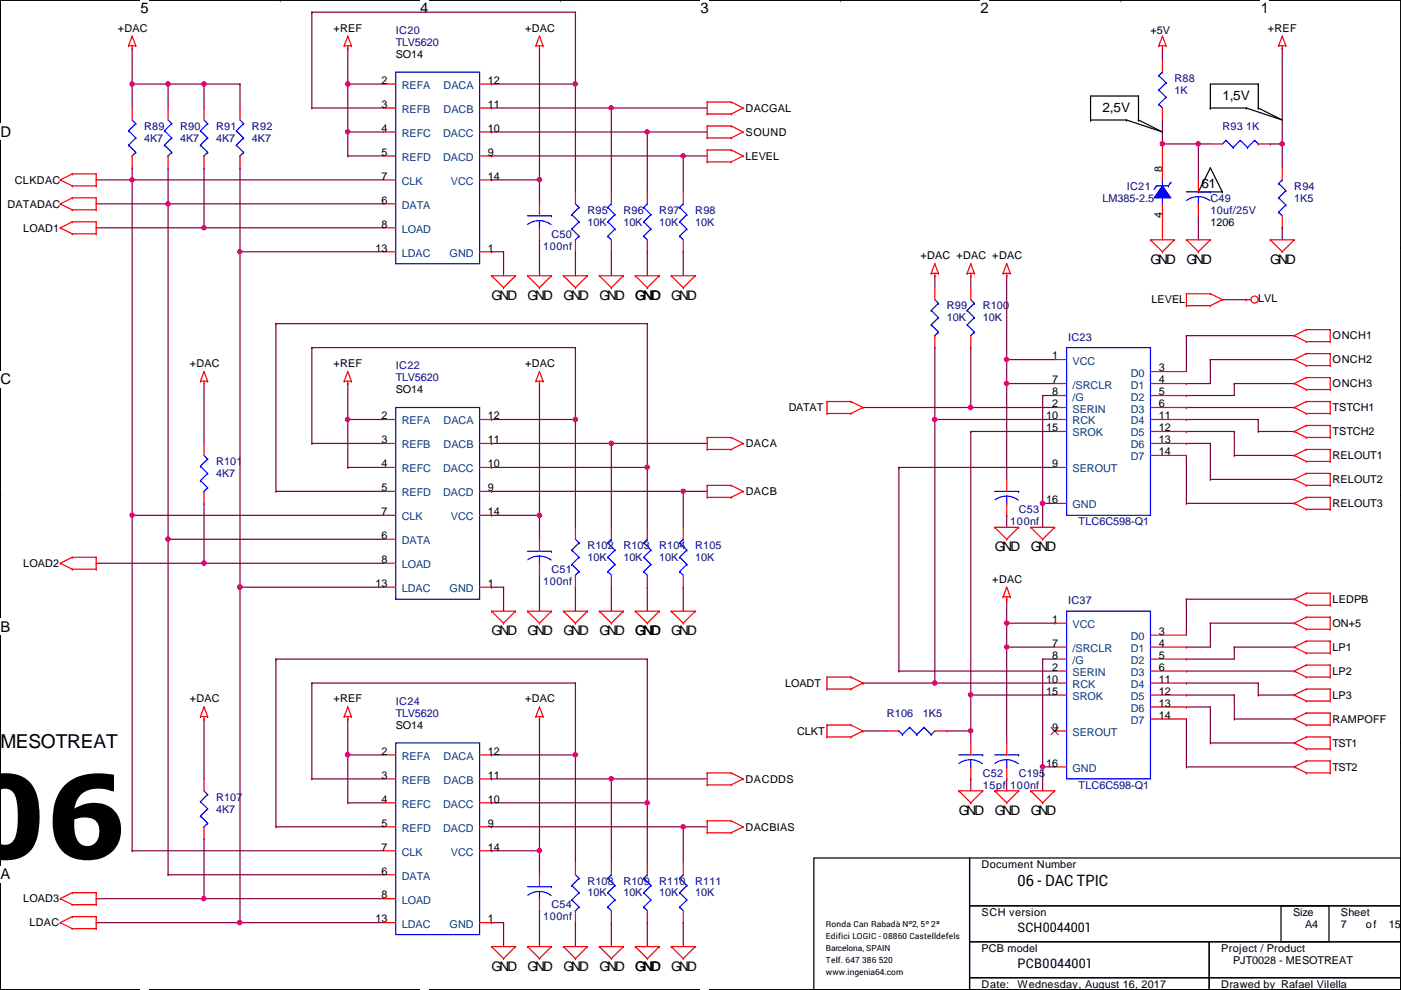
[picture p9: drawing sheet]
<svg xmlns="http://www.w3.org/2000/svg" width="297mm" height="210mm" viewBox="0 0 297 210" stroke-linecap="round" stroke-linejoin="round" font-family="sans-serif">
<defs><g id="words">
<text font-size="24.4" x="9.6" y="182">6</text>
<text font-size="4.1" x=".1" y="158.6">MESOTREAT</text>
<text font-size="3.3" x="215.7" y="187.9">06 - DAC TPIC</text>
<g font-size="3.1">
<text x="29.8" y="2.8">5</text>
<text x="89.1" y="2.8">4</text>
<text x="148.5" y="2.8">3</text>
<text x="207.9" y="2.8">2</text>
<text x="267.3" y="2.8">1</text>
<text x=".1" y="29">D</text>
<text x=".1" y="81.5">C</text>
<text x=".1" y="133.9">B</text>
<text x=".1" y="186.4">A</text>
</g>
<g font-size="2.8">
<text x="233.8" y="23.7">2,5V</text>
<text x="259.2" y="21.1">1,5V</text>
<text x="254.8" y="39.9">61</text>
<text x="243.9" y="55.9">GND</text>
<text x="251.5" y="55.9">GND</text>
<text x="269.3" y="55.9">GND</text>
<text x="104.2" y="63.5">GND</text>
<text x="111.8" y="63.5">GND</text>
<text x="119.5" y="63.5">GND</text>
<text x="127.1" y="63.5">GND</text>
<text x="134.7" y="63.5">GND</text>
<text x="142.3" y="63.5">GND</text>
<text x="210.9" y="116.9">GND</text>
<text x="218.5" y="116.9">GND</text>
<text x="104.2" y="134.7">GND</text>
<text x="111.8" y="134.7">GND</text>
<text x="119.5" y="134.7">GND</text>
<text x="127.1" y="134.7">GND</text>
<text x="134.7" y="134.7">GND</text>
<text x="142.3" y="134.7">GND</text>
<text x="203.3" y="172.8">GND</text>
<text x="210.9" y="172.8">GND</text>
<text x="218.5" y="172.8">GND</text>
<text x="215.7" y="197.5">SCH0044001</text>
<text x="104.2" y="205.8">GND</text>
<text x="111.8" y="205.8">GND</text>
<text x="119.5" y="205.8">GND</text>
<text x="127.1" y="205.8">GND</text>
<text x="134.7" y="205.8">GND</text>
<text x="142.3" y="205.8">GND</text>
<text x="215.7" y="205.1">PCB0044001</text>
</g>
<g font-size="2.3">
<text x="25" y="6.7">+DAC</text>
<text x="70.7" y="6.7">+REF</text>
<text x="111.3" y="6.7">+DAC</text>
<text x="243.9" y="7.2">+5V</text>
<text x="268.8" y="6.7">+REF</text>
<text x="80.9" y="17.8">2</text>
<text x="83.9" y="12.3">SO14</text>
<text x="103.5" y="17.8">12</text>
<text x="80.9" y="22.9">3</text>
<text x="103.5" y="22.9">11</text>
<text x="158.1" y="23.7">DACGAL</text>
<text x="80.9" y="27.9">4</text>
<text x="103.5" y="27.9">10</text>
<text x="158.1" y="28.8">SOUND</text>
<text x="80.9" y="33">5</text>
<text x="103.5" y="33">9</text>
<text x="158.1" y="33.9">LEVEL</text>
<text x="3.1" y="38.9">CLKDAC</text>
<text x="80.9" y="38.1">7</text>
<text x="103.5" y="38.1">14</text>
<text x="246.4" y="36.4" transform="rotate(-90 246.4 36.4)">8</text>
<text x="1.6" y="44">DATADAC</text>
<text x="80.9" y="43.2">6</text>
<text x="246.4" y="46.3" transform="rotate(-90 246.4 46.3)">4</text>
<text x="256.6" y="47.8">1206</text>
<text x="4.9" y="49.1">LOAD1</text>
<text x="79.6" y="53.3">13</text>
<text x="80.9" y="48.3">8</text>
<text x="103.5" y="53.3">1</text>
<text x="195.2" y="54.9">+DAC +DAC +DAC</text>
<text x="244.2" y="64.3">LEVEL</text>
<text x="266.8" y="64.1">LVL</text>
<text x="282.5" y="72">ONCH1</text>
<text x="40.2" y="77.8">+DAC</text>
<text x="70.7" y="77.8">+REF</text>
<text x="111.3" y="77.8">+DAC</text>
<text x="223.1" y="76.2">1</text>
<text x="282.5" y="77">ONCH2</text>
<text x="83.9" y="83.4">SO14</text>
<text x="223.1" y="81.3">7</text>
<text x="223.1" y="83.8">8</text>
<text x="245.7" y="78.7">3</text>
<text x="245.7" y="81.3">4</text>
<text x="245.7" y="83.8">5</text>
<text x="282.5" y="82.1">ONCH3</text>
<text x="80.9" y="88.9">2</text>
<text x="103.5" y="88.9">12</text>
<text x="167.2" y="87.2">DATAT</text>
<text x="221.8" y="88.9">10</text>
<text x="223.1" y="86.4">2</text>
<text x="245.7" y="86.4">6</text>
<text x="245.7" y="88.9">11</text>
<text x="282.5" y="87.2">TSTCH1</text>
<text x="80.9" y="94">3</text>
<text x="103.5" y="94">11</text>
<text x="158.1" y="94.8">DACA</text>
<text x="221.8" y="91.4">15</text>
<text x="245.7" y="91.4">12</text>
<text x="245.7" y="94">13</text>
<text x="282.5" y="92.3">TSTCH2</text>
<text x="80.9" y="99.1">4</text>
<text x="103.5" y="99.1">10</text>
<text x="223.1" y="99.1">9</text>
<text x="245.7" y="96.5">14</text>
<text x="282.5" y="97.4">RELOUT1</text>
<text x="80.9" y="104.1">5</text>
<text x="103.5" y="104.1">9</text>
<text x="158.1" y="105">DACB</text>
<text x="221.8" y="106.7">16</text>
<text x="282.5" y="102.4">RELOUT2</text>
<text x="282.5" y="107.5">RELOUT3</text>
<text x="80.9" y="109.2">7</text>
<text x="103.5" y="109.2">14</text>
<text x="80.9" y="114.3">6</text>
<text x="80.9" y="119.4">8</text>
<text x="4.9" y="120.2">LOAD2</text>
<text x="79.6" y="124.5">13</text>
<text x="103.5" y="124.5">1</text>
<text x="210.4" y="123.5">+DAC</text>
<text x="282.5" y="127.8">LEDPB</text>
<text x="223.1" y="132.1">1</text>
<text x="223.1" y="137.2">7</text>
<text x="245.7" y="134.6">3</text>
<text x="245.7" y="137.2">4</text>
<text x="282.5" y="132.9">ON+5</text>
<text x="223.1" y="139.7">8</text>
<text x="223.1" y="142.2">2</text>
<text x="245.7" y="139.7">5</text>
<text x="245.7" y="142.2">6</text>
<text x="282.5" y="138">LP1</text>
<text x="282.5" y="143.1">LP2</text>
<text x="40.2" y="148.9">+DAC</text>
<text x="70.7" y="148.9">+REF</text>
<text x="111.3" y="148.9">+DAC</text>
<text x="166.5" y="145.6">LOADT</text>
<text x="221.8" y="144.8">10</text>
<text x="221.8" y="147.3">15</text>
<text x="245.7" y="144.8">11</text>
<text x="245.7" y="147.3">12</text>
<text x="245.7" y="149.9">13</text>
<text x="282.5" y="148.2">LP3</text>
<text x="83.9" y="154.5">SO14</text>
<text x="169" y="155.8">CLKT</text>
<text x="223.1" y="154.9">9</text>
<text x="245.7" y="152.4">14</text>
<text x="282.5" y="153.2">RAMPOFF</text>
<text x="80.9" y="160">2</text>
<text x="103.5" y="160">12</text>
<text x="282.5" y="158.3">TST1</text>
<text x="80.9" y="165.1">3</text>
<text x="103.5" y="165.1">11</text>
<text x="158.1" y="165.9">DACDDS</text>
<text x="221.8" y="162.6">16</text>
<text x="282.5" y="163.4">TST2</text>
<text x="80.9" y="170.2">4</text>
<text x="103.5" y="170.2">10</text>
<text x="80.9" y="175.3">5</text>
<text x="103.5" y="175.3">9</text>
<text x="158.1" y="176.1">DACBIAS</text>
<text x="80.9" y="180.3">7</text>
<text x="80.9" y="185.4">6</text>
<text x="103.5" y="180.3">14</text>
<text x="208.1" y="184">Document Number</text>
<text x="4.9" y="191.3">LOAD3</text>
<text x="80.9" y="190.5">8</text>
<text x="6.2" y="196.4">LDAC</text>
<text x="79.6" y="195.6">13</text>
<text x="103.5" y="195.6">1</text>
<text x="208.1" y="194.1">SCH version</text>
<text x="274.1" y="194.1">Size</text>
<text x="276.7" y="196.7">A4</text>
<text x="284.3" y="194.1">Sheet</text>
<text x="284.3" y="196.7">7</text>
<text x="289.6" y="196.7">of</text>
<text x="294.5" y="196.7">15</text>
<text x="208.1" y="201.8">PCB model</text>
<text x="258.9" y="201.8">Project / Product</text>
<text x="208.1" y="209.4">Date:</text>
<text x="215.7" y="209.4">Wednesday, August 16, 2017</text>
<text x="258.9" y="209.4">Drawed by Rafael Vilella</text>
<text x="261.4" y="204.3">PJT0028 - MESOTREAT</text>
</g>
<g font-size="2.3" fill="#000080">
<text x="83.9" y="9.7">TLV5620</text>
<text x="83.9" y="7.2">IC20</text>
<text x="249" y="17.4">R88</text>
<text x="249" y="19.9">1K</text>
<text x="30.6" y="27.5">R89</text>
<text x="38.2" y="27.5">R90</text>
<text x="45.8" y="27.5">R91</text>
<text x="53.4" y="27.5">R92</text>
<text x="259.2" y="27.5">R93 1K</text>
<text x="30.6" y="30.1">4K7</text>
<text x="38.2" y="30.1">4K7</text>
<text x="45.8" y="30.1">4K7</text>
<text x="53.4" y="30.1">4K7</text>
<text x="238.9" y="40.2">IC21</text>
<text x="274.4" y="40.2">R94</text>
<text x="124.5" y="45.3">R95</text>
<text x="124.5" y="47.8">10K</text>
<text x="132.2" y="45.3">R96</text>
<text x="132.2" y="47.8">10K</text>
<text x="139.8" y="45.3">R97</text>
<text x="139.8" y="47.8">10K</text>
<text x="147.4" y="45.3">R98</text>
<text x="147.4" y="47.8">10K</text>
<text x="233.8" y="42.8">LM385-2.5</text>
<text x="256.6" y="42.8">C49</text>
<text x="256.6" y="45.3">10uf/25V</text>
<text x="274.4" y="42.8">1K5</text>
<text x="115.1" y="52.9">100nf</text>
<text x="116.9" y="50.4">C50</text>
<text x="200.7" y="65.6">R99</text>
<text x="208.4" y="65.6">R100</text>
<text x="200.7" y="68.2">10K</text>
<text x="208.4" y="68.2">10K</text>
<text x="226.4" y="72.2">IC23</text>
<text x="83.9" y="80.9">TLV5620</text>
<text x="83.9" y="78.3">IC22</text>
<text x="45.8" y="98.6">R101</text>
<text x="45.8" y="101.2">4K7</text>
<text x="214.2" y="111.3">100nf</text>
<text x="216" y="108.8">C53</text>
<text x="228.7" y="111.3">TLC6C598-Q1</text>
<text x="124.5" y="116.4">R102</text>
<text x="124.5" y="119">10K</text>
<text x="132.2" y="116.4">R103</text>
<text x="132.2" y="119">10K</text>
<text x="139.8" y="116.4">R104</text>
<text x="139.8" y="119">10K</text>
<text x="147.4" y="116.4">R105</text>
<text x="147.4" y="119">10K</text>
<text x="115.1" y="124">100nf</text>
<text x="116.9" y="121.5">C51</text>
<text x="226.4" y="128.1">IC37</text>
<text x="83.9" y="149.4">IC24</text>
<text x="83.9" y="152">TLV5620</text>
<text x="188" y="152">R106</text>
<text x="195.7" y="152">1K5</text>
<text x="208.4" y="164.7">C52</text>
<text x="208.4" y="167.2">15pf</text>
<text x="214.2" y="167.2">100nf</text>
<text x="216" y="164.7">C195</text>
<text x="228.7" y="167.2">TLC6C598-Q1</text>
<text x="45.8" y="169.8">R107</text>
<text x="45.8" y="172.3">4K7</text>
<text x="124.5" y="187.5">R108</text>
<text x="124.5" y="190.1">10K</text>
<text x="132.2" y="187.5">R109</text>
<text x="132.2" y="190.1">10K</text>
<text x="139.8" y="187.5">R110</text>
<text x="139.8" y="190.1">10K</text>
<text x="147.4" y="187.5">R111</text>
<text x="147.4" y="190.1">10K</text>
<text x="115.1" y="195.2">100nf</text>
<text x="116.9" y="192.6">C54</text>
</g>
<g font-size="2.3" fill="#004080">
<text x="85.2" y="18.9">REFA</text>
<text x="85.2" y="24">REFB</text>
<text x="94.1" y="18.9">DACA</text>
<text x="94.1" y="24">DACB</text>
<text x="85.2" y="29">REFC</text>
<text x="93.9" y="29">DACC</text>
<text x="85.2" y="34.1">REFD</text>
<text x="93.9" y="34.1">DACD</text>
<text x="85.2" y="39.2">CLK</text>
<text x="95.6" y="39.2">VCC</text>
<text x="85.2" y="44.3">DATA</text>
<text x="85.2" y="49.4">LOAD</text>
<text x="85.2" y="54.4">LDAC</text>
<text x="95.3" y="54.4">GND</text>
<text x="227.4" y="77.3">VCC</text>
<text x="227.4" y="82.4">/SRCLR</text>
<text x="239.7" y="79.8">D0</text>
<text x="239.7" y="82.4">D1</text>
<text x="227.4" y="84.9">/G</text>
<text x="227.4" y="87.5">SERIN</text>
<text x="239.7" y="84.9">D2</text>
<text x="239.7" y="87.5">D3</text>
<text x="85.2" y="90">REFA</text>
<text x="85.2" y="95.1">REFB</text>
<text x="94.1" y="90">DACA</text>
<text x="94.1" y="95.1">DACB</text>
<text x="227.4" y="90">RCK</text>
<text x="227.4" y="92.5">SROK</text>
<text x="239.7" y="90">D4</text>
<text x="239.7" y="92.5">D5</text>
<text x="239.7" y="95.1">D6</text>
<text x="85.2" y="100.2">REFC</text>
<text x="93.9" y="100.2">DACC</text>
<text x="227.4" y="100.2">SEROUT</text>
<text x="239.7" y="97.6">D7</text>
<text x="85.2" y="105.2">REFD</text>
<text x="93.9" y="105.2">DACD</text>
<text x="227.4" y="107.8">GND</text>
<text x="85.2" y="110.3">CLK</text>
<text x="95.6" y="110.3">VCC</text>
<text x="85.2" y="115.4">DATA</text>
<text x="85.2" y="120.5">LOAD</text>
<text x="85.2" y="125.6">LDAC</text>
<text x="95.3" y="125.6">GND</text>
<text x="227.4" y="133.2">VCC</text>
<text x="239.7" y="135.7">D0</text>
<text x="227.4" y="138.3">/SRCLR</text>
<text x="227.4" y="140.8">/G</text>
<text x="227.4" y="143.3">SERIN</text>
<text x="239.7" y="138.3">D1</text>
<text x="239.7" y="140.8">D2</text>
<text x="239.7" y="143.3">D3</text>
<text x="227.4" y="145.9">RCK</text>
<text x="227.4" y="148.4">SROK</text>
<text x="239.7" y="145.9">D4</text>
<text x="239.7" y="148.4">D5</text>
<text x="239.7" y="151">D6</text>
<text x="239.7" y="153.5">D7</text>
<text x="85.2" y="161.1">REFA</text>
<text x="94.1" y="161.1">DACA</text>
<text x="227.4" y="156">SEROUT</text>
<text x="85.2" y="166.2">REFB</text>
<text x="94.1" y="166.2">DACB</text>
<text x="227.4" y="163.7">GND</text>
<text x="85.2" y="171.3">REFC</text>
<text x="93.9" y="171.3">DACC</text>
<text x="85.2" y="176.4">REFD</text>
<text x="93.9" y="176.4">DACD</text>
<text x="85.2" y="181.4">CLK</text>
<text x="95.6" y="181.4">VCC</text>
<text x="85.2" y="186.5">DATA</text>
<text x="85.2" y="191.6">LOAD</text>
<text x="85.2" y="196.7">LDAC</text>
<text x="95.3" y="196.7">GND</text>
</g>
<g font-size="1.8">
<text x="175.1" y="196.5">Ronda Can Rabadà Nº2, 5º 2ª</text>
<text x="175.1" y="199">Edifici LOGIC - 08860 Castelldefels</text>
<text x="175.1" y="201.5">Barcelona, SPAIN</text>
<text x="175.1" y="206.6">www.ingenia64.com</text>
<text x="175.1" y="204.1">Telf. 647 386 520</text>
</g>
</g></defs>
<path d="M.1 0h296.9v209.8h-296.9z" fill="none" stroke="#000" stroke-width=".25"/>
<g fill="#fff">
<path d="M29.8 0h1.7v3.5h-1.7z"/>
<path d="M29.8 209.8l1.7 .1z"/>
</g>
<path d="M59.4 0h.1M59.4 209.8h.1" fill="none" stroke="#000" stroke-width=".25"/>
<g fill="#fff">
<path d="M89.1 0h1.7v3.5h-1.7z"/>
<path d="M89.1 209.8l1.7 .1z"/>
</g>
<path d="M118.8 0h.1M118.8 209.8h.1" fill="none" stroke="#000" stroke-width=".25"/>
<g fill="#fff">
<path d="M148.5 0h1.7v3.5h-1.7z"/>
<path d="M148.5 209.8l1.7 .1z"/>
</g>
<path d="M178.2 0h.1M178.2 209.8h.1" fill="none" stroke="#000" stroke-width=".25"/>
<g fill="#fff">
<path d="M207.9 0h1.7v3.5h-1.7z"/>
<path d="M207.9 209.8l1.7 .1z"/>
</g>
<path d="M237.6 0h.1M237.6 209.8h.1" fill="none" stroke="#000" stroke-width=".25"/>
<g fill="#fff">
<path d="M267.3 0h1.7v3.5h-1.7z"/>
<path d="M267.3 209.8l1.7 .1z"/>
<path d="M.1 26.2h2.2v3.5h-2.2z"/>
<path d="M297 26.2l.1 3.5z"/>
<path d="M.1 78.7h2.2v3.5h-2.2z"/>
<path d="M297 78.7l.1 3.5z"/>
</g>
<path d="M.1 52.5h.1M297 52.5h.1" fill="none" stroke="#000" stroke-width=".25"/>
<g fill="#fff">
<path d="M.1 131.1h2.1v3.5h-2.1z"/>
<path d="M297 131.1l.1 3.5z"/>
</g>
<path d="M.1 104.9h.1M297 104.9h.1" fill="none" stroke="#000" stroke-width=".25"/>
<path d="M.1 104.9h.1M297 104.9h.1" fill="none" stroke="#000" stroke-width=".21"/>
<g fill="#fff">
<path d="M.1 183.6h2.1v3.5h-2.1z"/>
<path d="M297 183.6l.1 3.5z"/>
</g>
<g fill="none" stroke="#000" stroke-width=".25">
<path d="M266.8 17.8h.1M266.8 17.8h-10.2v5.1M266.8 17.8v5.1M231.2 25.4h.1M231.2 25.4h7.6M238.8 25.4h.1M238.8 25.4l7.7 2.6-5.1-2.6M241.4 20.4h.1M241.4 25.4h.1M241.4 20.4h-10.2v5M241.4 20.4v5M256.6 35.6h.1"/>
<path d="M256.6 22.9h.1M256.6 35.6l-2.5 5.1M256.6 35.6l2.6 5.1M256.6 22.9h7.6M264.2 22.9h.1M264.2 22.9l7.7 2.5-5.1-2.5M266.8 22.9h.1M254.1 40.7h.1M254.1 40.7h5.1M259.2 40.7h.1M.1 157.4h.1M297 157.4h.1"/>
<path d="M172.5 181.9h33.1v27.9h-33.1zM205.6 181.9h91.4v10.2h-91.4zM205.6 192.1h91.4v7.6h-91.4zM205.6 199.7h50.8v7.6h-50.8zM256.4 199.7h40.6v7.6h-40.6zM271.6 192.1h10.2v7.6h-10.2zM205.6 207.3h50.8v2.5h-50.8zM256.4 207.3h40.6v2.5h-40.6z"/>
</g>
<g fill="none" stroke="#800040" stroke-width=".25">
<path d="M28 10.2h.1M28 17.8h.1M28 17.8h22.9M28 10.2v12.7M35.6 17.8h.1M35.6 17.8v5.1M43.3 17.8h.1M43.3 17.8v5.1M50.9 17.8h.1M50.9 17.8v5.1M66.1 2.6h.1M66.1 2.6v20.3"/>
<path d="M66.1 2.6h55.9M73.7 17.8h.1M73.7 10.2h.1M73.7 17.8h7.7M73.7 10.2v22.9M104.2 17.8h.1M104.2 17.8h17.8M114.4 10.2h.1M114.4 10.2v33M122 17.8h.1M122 2.6h.1M122 2.6v38.1"/>
<path d="M246.5 10.2h.1M246.5 10.2v2.5M271.9 10.2h.1M271.9 10.2v25.4M20.4 38.1h.1M20.4 38.1h61M28 38.1h.1M28 35.6h.1M28 35.6v144.8M35.6 35.6h.1M35.6 35.6v149.9M43.3 35.6h.1"/>
<path d="M43.3 35.6v12.7M50.9 35.6h.1M50.9 35.6v160M66.1 22.9h.1M66.1 22.9h15.3M73.7 28h.1M73.7 33.1h.1M73.7 28h7.7M73.7 33.1h7.7M104.2 28h.1M104.2 33.1h.1M104.2 22.9h.1"/>
<path d="M104.2 38.1h.1M104.2 28h45.7M104.2 33.1h45.7M104.2 22.9h45.7M104.2 38.1h10.2M114.4 38.1h.1M129.6 22.9h.1M129.6 22.9v17.8M137.2 28h.1M137.2 28v12.7M144.9 33.1h.1M144.9 33.1v7.6"/>
<path d="M246.5 30.5h.1M246.5 25.4h.1M246.5 30.5h10.1M246.5 25.4v5.1M254.1 30.5h.1M254.1 30.5v7.6M269.3 30.5h.1M269.3 30.5h2.6M271.9 30.5h.1M20.4 43.2h.1M20.4 48.3h.1M20.4 43.2h61"/>
<path d="M20.4 48.3h61M35.6 43.2h.1M43.3 48.3h.1M50.9 53.4h.1M50.9 53.4h30.5M104.2 53.4h.1M104.2 53.4h2.6M106.8 53.4h.1M106.8 53.4v5.1M114.4 50.8h.1M114.4 50.8v7.7M122 53.4h.1"/>
<path d="M122 53.4v5.1M129.6 53.4h.1M129.6 53.4v5.1M137.2 53.4h.1M137.2 53.4v5.1M144.9 53.4h.1M144.9 53.4v5.1M198.2 58.5h.1M198.2 58.5v2.5M205.8 58.5h.1M205.8 58.5v2.5M213.4 58.5h.1"/>
<path d="M213.4 58.5v43.1M254.1 45.8h.1M254.1 45.8v5M271.9 48.3h.1M271.9 48.3v2.5M58.5 68.6h.1M58.5 68.6h78.7M58.5 68.6v35.6M66.1 73.7h.1M66.1 73.7h55.9M66.1 73.7v20.3M122 73.7h.1"/>
<path d="M122 73.7v38.1M137.2 68.6h.1M137.2 68.6v43.2M198.2 73.7h.1M198.2 73.7v71.1M205.8 73.7h.1M205.8 73.7v12.7M213.4 76.2h.1M213.4 76.2h10.2M251.5 71.2h.1M251.5 71.2v7.6M251.5 71.2h22.9"/>
<path d="M256.6 76.2h.1M256.6 76.2v5.1h-5.1M256.6 76.2h17.8M259.2 63.5h.1M259.2 63.5h5M43.3 81.3h.1M43.3 81.3v12.7M66.1 94h.1M66.1 94h15.3M73.7 88.9h.1M73.7 99.1h.1M73.7 81.3h.1"/>
<path d="M73.7 88.9h7.7M73.7 99.1h7.7M73.7 81.3v17.8M104.2 88.9h.1M104.2 99.1h.1M104.2 94h.1M104.2 88.9h17.8M104.2 99.1h33M104.2 94h45.7M114.4 81.3h.1M114.4 81.3v33M122 88.9h.1"/>
<path d="M129.6 94h.1M129.6 94v17.8M137.2 99.1h.1M183 86.4h.1M183 86.4h40.6M190.6 99.1h.1M190.6 99.1h33M190.6 99.1v43.2M198.2 88.9h.1M198.2 88.9h25.4M205.8 91.5h.1M205.8 86.4h.1"/>
<path d="M205.8 91.5h17.8M205.8 91.5v66M213.4 81.3h.1M213.4 81.3h10.2M221.1 83.9h.1M221.1 83.9h2.5M221.1 83.9v27.9M251.5 81.3h.1M251.5 83.9h.1M251.5 91.5h.1M251.5 94h.1M251.5 96.6h.1"/>
<path d="M251.5 86.4h.1M251.5 88.9h.1M251.5 88.9h15.3M251.5 94h5.1M251.5 91.5h10.2M251.5 96.6v10.1M251.5 86.4h22.9M256.6 94h.1M256.6 94v7.6M261.7 91.5h.1M261.7 81.3h.1M261.7 96.6h.1"/>
<path d="M261.7 81.3h12.7M261.7 81.3v2.6h-10.2M261.7 91.5v5.1M261.7 96.6h12.7M266.8 88.9h.1M266.8 91.5h.1M266.8 91.5h7.6M266.8 88.9v2.6M20.4 119.4h.1M20.4 119.4h61M28 109.3h.1M28 109.3h53.4"/>
<path d="M35.6 114.3h.1M35.6 114.3h45.8M43.3 119.4h.1M43.3 106.7h.1M43.3 106.7v12.7M58.5 104.2h.1M58.5 104.2h22.9M104.2 104.2h.1M104.2 109.3h.1M104.2 109.3h10.2M104.2 104.2h45.7M114.4 109.3h.1"/>
<path d="M144.9 104.2h.1M144.9 104.2v7.6M213.4 109.3h.1M213.4 109.3v2.5M221.1 106.7h.1M221.1 106.7h2.5M251.5 106.7h.1M251.5 106.7h22.9M256.6 101.6h.1M256.6 101.6h17.8M50.9 124.5h.1M50.9 124.5h30.5"/>
<path d="M58.5 139.7h.1M58.5 139.7h78.7M58.5 139.7v35.6M104.2 124.5h.1M104.2 124.5h2.6M106.8 124.5h.1M106.8 124.5v5.1M114.4 122h.1M114.4 122v7.6M122 124.5h.1M122 124.5v5.1M129.6 124.5h.1"/>
<path d="M129.6 124.5v5.1M137.2 124.5h.1M137.2 139.7h.1M137.2 124.5v5.1M137.2 139.7v43.2M144.9 124.5h.1M144.9 124.5v5.1M213.4 137.2h.1M213.4 127h.1M213.4 132.1h.1M213.4 127v30.5M213.4 137.2h10.2"/>
<path d="M213.4 132.1h10.2M221.1 139.7h.1M221.1 139.7h2.5M221.1 139.7v28M223.6 132.1h.1M251.5 137.2h.1M251.5 139.7h.1M251.5 127h.1M251.5 127v7.7M251.5 127h22.9M256.6 132.1h.1M256.6 132.1v5.1h-5.1"/>
<path d="M256.6 132.1h17.8M261.7 137.2h.1M261.7 137.2v2.5h-10.2M261.7 137.2h12.7M43.3 152.4h.1M43.3 152.4v12.7M66.1 144.8h.1M66.1 144.8h55.9M66.1 144.8v20.3M73.7 152.4h.1M73.7 152.4v17.8M114.4 152.4h.1"/>
<path d="M114.4 152.4v33.1M122 144.8h.1M122 144.8v38.1M183 155h.1M183 144.8h.1M183 144.8h40.6M183 155h5M190.6 142.3h.1M190.6 142.3h33M198.2 144.8h.1M200.7 155h.1M200.7 155h5.1"/>
<path d="M205.8 155h.1M205.8 147.4h.1M205.8 147.4h17.8M251.5 147.4h.1M251.5 149.9h.1M251.5 152.4h.1M251.5 144.8h.1M251.5 142.3h.1M251.5 144.8h15.3M251.5 152.4v10.2M251.5 147.4h10.2M251.5 149.9h5.1"/>
<path d="M251.5 142.3h22.9M256.6 149.9h.1M256.6 157.5h.1M256.6 149.9v7.6M256.6 157.5h17.8M261.7 147.4h.1M261.7 152.4h.1M261.7 147.4v5M261.7 152.4h12.7M266.8 144.8h.1M266.8 147.4h.1M266.8 144.8v2.6"/>
<path d="M266.8 147.4h7.6M43.3 177.8h.1M43.3 177.8v12.7M58.5 175.3h.1M58.5 175.3h22.9M66.1 165.1h.1M66.1 165.1h15.3M73.7 170.2h.1M73.7 160.1h.1M73.7 160.1h7.7M73.7 170.2h7.7M104.2 160.1h.1"/>
<path d="M104.2 170.2h.1M104.2 175.3h.1M104.2 165.1h.1M104.2 160.1h17.8M104.2 170.2h33M104.2 175.3h45.7M104.2 165.1h45.7M122 160.1h.1M129.6 165.1h.1M129.6 165.1v17.8M137.2 170.2h.1M144.9 175.3h.1"/>
<path d="M144.9 175.3v7.6M205.8 165.1h.1M205.8 165.1v2.6M213.4 165.1h.1M213.4 165.1v2.6M221.1 162.6h.1M221.1 162.6h2.5M251.5 162.6h.1M251.5 162.6h22.9M20.4 190.5h.1M20.4 195.6h.1M20.4 195.6h61"/>
<path d="M20.4 190.5h61M28 180.4h.1M28 180.4h53.4M35.6 185.5h.1M35.6 185.5h45.8M43.3 190.5h.1M50.9 195.6h.1M104.2 195.6h.1M104.2 180.4h.1M104.2 195.6h2.6M104.2 180.4h10.2M106.8 195.6h.1"/>
<path d="M106.8 195.6v5.1M114.4 193.1h.1M114.4 180.4h.1M114.4 193.1v7.6M122 195.6h.1M122 195.6v5.1M129.6 195.6h.1M129.6 195.6v5.1M137.2 195.6h.1M137.2 195.6v5.1M144.9 195.6h.1M144.9 195.6v5.1"/>
</g>
<g fill="none" stroke="#f00" stroke-width=".25">
<path d="M27.3 9.7h.1M27.3 9.7h1.5M28 10.2h.1M28 7.7h.1M28 9.7v.5M28 7.7l.8 2M28 7.7l-.7 2M28.8 9.7h.1M73 9.7h.1M73 9.7h1.5M73.7 10.2h.1M73.7 7.7h.1"/>
<path d="M73.7 9.7v.5M73.7 7.7l.8 2M73.7 7.7l-.7 2M74.5 9.7h.1M81.4 17.8h2.5M101.7 17.8h2.5M113.6 9.7h.1M113.6 9.7h1.5M114.4 10.2h.1M114.4 7.7h.1M114.4 9.7v.5M114.4 7.7l.7 2"/>
<path d="M114.4 7.7l-.8 2M115.1 9.7h.1M245.7 9.7h.1M245.7 9.7h1.5M246.5 10.2h.1M246.5 7.7h.1M246.5 9.7v.5M246.5 12.7v2.6M246.5 7.7l-.8 2M246.5 7.7l.7 2M247.2 9.7h.1M271.1 9.7h.1"/>
<path d="M271.1 9.7h1.5M271.9 10.2h.1M271.9 7.7h.1M271.9 9.7v.5M271.9 7.7l.7 2M271.9 7.7l-.8 2M272.6 9.7h.1M12.8 38.1h.1M12.8 38.1l2.5 1.3M15.3 39.4h.1M15.3 36.9h.1M15.3 39.4h5.1"/>
<path d="M15.3 36.9h5.1M15.3 36.9l-2.5 1.2M20.4 39.4h.1M20.4 36.9h.1M20.4 36.9v2.5M28 22.9v2.5M28 33.1v2.5M35.6 22.9v2.5M35.6 33.1v2.5M43.3 22.9v2.5M43.3 33.1v2.5M50.9 22.9v2.5"/>
<path d="M50.9 33.1v2.5M81.4 38.1h2.5M81.4 28h2.5M81.4 22.9h2.5M81.4 33.1h2.5M101.7 38.1h2.5M101.7 28h2.5M101.7 22.9h2.5M101.7 33.1h2.5M149.9 29.3h.1M149.9 26.7h.1M149.9 34.3h.1"/>
<path d="M149.9 31.8h.1M149.9 24.2h.1M149.9 21.6h.1M149.9 29.3h5.1M149.9 21.6v2.6M149.9 26.7v2.6M149.9 31.8v2.5M149.9 26.7h5.1M149.9 34.3h5.1M149.9 31.8h5.1M149.9 24.2h5.1M149.9 21.6h5.1"/>
<path d="M155 29.3h.1M155 26.7h.1M155 34.3h.1M155 31.8h.1M155 24.2h.1M155 21.6h.1M155 26.7l2.6 1.3M155 31.8l2.6 1.3M155 21.6l2.6 1.3M157.6 28h.1M157.6 33.1h.1M157.6 22.9h.1"/>
<path d="M157.6 28l-2.6 1.3M157.6 33.1l-2.6 1.2M157.6 22.9l-2.6 1.3M246.5 22.9v2.5M254.1 38.1v2.6M256.6 30.5h2.6M266.8 30.5h2.5M271.9 35.6v2.5M12.8 43.2h.1M12.8 48.3h.1M12.8 43.2l2.5 1.3M12.8 48.3l2.5 1.3"/>
<path d="M15.3 44.5h.1M15.3 42h.1M15.3 49.6h.1M15.3 47h.1M15.3 44.5h5.1M15.3 42h5.1M15.3 42l-2.5 1.2M15.3 49.6h5.1M15.3 47h5.1M15.3 47l-2.5 1.3M20.4 44.5h.1M20.4 42h.1"/>
<path d="M20.4 49.6h.1M20.4 47h.1M20.4 42v2.5M20.4 47v2.6M81.4 43.2h2.5M81.4 48.3h2.5M81.4 53.4h2.5M101.7 53.4h2.5M104.2 58.5h.1M104.2 58.5h5.1M104.2 58.5l2.6 2.5M109.3 58.5h.1"/>
<path d="M109.3 58.5l-2.5 2.5M111.8 58.5h.1M111.8 58.5h5.1M111.8 58.5l2.6 2.5M114.4 43.2v2.6M114.4 48.3v2.5M116.9 58.5h.1M116.9 58.5l-2.5 2.5M119.5 58.5h.1M119.5 58.5h5M119.5 58.5l2.5 2.5M122 40.7v2.5"/>
<path d="M122 50.8v2.6M124.5 58.5h.1M124.5 58.5l-2.5 2.5M127.1 58.5h.1M127.1 58.5h5.1M127.1 58.5l2.5 2.5M129.6 40.7v2.5M129.6 50.8v2.6M132.2 58.5h.1M132.2 58.5l-2.6 2.5M134.7 58.5h.1M134.7 58.5h5.1"/>
<path d="M134.7 58.5l2.5 2.5M137.2 40.7v2.5M137.2 50.8v2.6M139.8 58.5h.1M139.8 58.5l-2.6 2.5M142.3 58.5h.1M142.3 58.5h5.1M142.3 58.5l2.6 2.5M144.9 40.7v2.5M144.9 50.8v2.6M147.4 58.5h.1M147.4 58.5l-2.5 2.5"/>
<path d="M197.4 58h.1M197.4 58h1.6M198.2 58.5h.1M198.2 55.9h.1M198.2 58v.5M198.2 55.9l.8 2.1M198.2 55.9l-.8 2.1M199 58h.1M205.1 58h.1M205.1 58h1.5M205.8 58.5h.1M205.8 55.9h.1"/>
<path d="M205.8 58v.5M205.8 55.9l.8 2.1M205.8 55.9l-.7 2.1M206.6 58h.1M212.7 58h.1M212.7 58h1.5M213.4 58.5h.1M213.4 55.9h.1M213.4 58v.5M213.4 55.9l.8 2.1M213.4 55.9l-.7 2.1M214.2 58h.1"/>
<path d="M243.9 50.8h.1M243.9 50.8h5.1M243.9 50.8l2.6 2.6M246.5 53.4h.1M249 50.8h.1M249 50.8l-2.5 2.6M251.5 50.8h.1M251.5 50.8h5.1M251.5 50.8l2.6 2.6M254.1 53.4h.1M254.1 43.2v2.6M256.6 50.8h.1"/>
<path d="M256.6 50.8l-2.5 2.6M269.3 50.8h.1M269.3 50.8h5.1M269.3 50.8l2.6 2.6M271.9 53.4h.1M271.9 45.8v2.5M274.4 50.8h.1M274.4 50.8l-2.5 2.6M43.3 78.8h.1M43.3 78.8l.7 2M43.3 78.8l-.8 2M73.7 78.8h.1"/>
<path d="M73.7 78.8l.8 2M73.7 78.8l-.7 2M106.8 61h.1M114.4 61h.1M114.4 78.8h.1M114.4 78.8l.7 2M114.4 78.8l-.8 2M122 61h.1M129.6 61h.1M137.2 61h.1M144.9 61h.1M205.8 61v2.5"/>
<path d="M205.8 71.2v2.5M223.6 76.2h2.5M243.9 78.8h7.6M251.5 64.8h.1M251.5 62.3h.1M251.5 62.3h5.1M251.5 64.8h5.1M251.5 62.3v2.5M256.6 62.3h.1M256.6 64.8h.1M256.6 62.3l2.6 1.2M259.2 63.5h.1"/>
<path d="M259.2 63.5l-2.6 1.3M264.2 63.5h.1M264.2 63.5h1.1M274.4 71.2h.1M274.4 76.2h.1M274.4 71.2l2.5 1.2M274.4 76.2l2.5 1.3M276.9 69.9h.1M276.9 72.4h.1M276.9 75h.1M276.9 77.5h.1M276.9 69.9l-2.5 1.3"/>
<path d="M276.9 69.9h5.1M276.9 72.4h5.1M276.9 75l-2.5 1.2M276.9 75h5.1M276.9 77.5h5.1M282 69.9h.1M282 72.4h.1M282 75h.1M282 77.5h.1M282 69.9v2.5M282 75v2.5M42.5 80.8h.1"/>
<path d="M42.5 80.8h1.5M43.3 81.3h.1M43.3 80.8v.5M43.3 94v2.6M44 80.8h.1M73 80.8h.1M73 80.8h1.5M73.7 81.3h.1M73.7 80.8v.5M74.5 80.8h.1M81.4 88.9h2.5M81.4 99.1h2.5"/>
<path d="M81.4 94h2.5M101.7 88.9h2.5M101.7 99.1h2.5M101.7 94h2.5M113.6 80.8h.1M113.6 80.8h1.5M114.4 81.3h.1M114.4 80.8v.5M115.1 80.8h.1M149.9 95.3h.1M149.9 92.8h.1M149.9 92.8v2.5"/>
<path d="M149.9 95.3h5.1M149.9 92.8h5.1M155 95.3h.1M155 92.8h.1M155 92.8l2.6 1.2M157.6 94h.1M157.6 94l-2.6 1.3M175.3 87.7h.1M175.3 85.1h.1M175.3 85.1h5.1M175.3 87.7h5.1M175.3 85.1v2.6"/>
<path d="M180.4 85.1h.1M180.4 87.7h.1M180.4 85.1l2.6 1.3M183 86.4h.1M183 86.4l-2.6 1.3M223.6 88.9h2.5M223.6 99.1h2.5M223.6 81.3h2.5M223.6 83.9h2.5M223.6 86.4h2.5M223.6 91.5h2.5M243.9 88.9h7.6"/>
<path d="M243.9 94h7.6M243.9 81.3h7.6M243.9 83.9h7.6M243.9 86.4h7.6M243.9 91.5h7.6M243.9 96.6h7.6M274.4 81.3h.1M274.4 86.4h.1M274.4 91.5h.1M274.4 96.6h.1M274.4 81.3l2.5 1.3M274.4 86.4l2.5 1.3"/>
<path d="M274.4 91.5l2.5 1.3M274.4 96.6l2.5 1.2M276.9 80.1h.1M276.9 82.6h.1M276.9 85.1h.1M276.9 87.7h.1M276.9 90.2h.1M276.9 92.8h.1M276.9 95.3h.1M276.9 97.8h.1M276.9 95.3h5.1M276.9 92.8h5.1"/>
<path d="M276.9 85.1h5.1M276.9 87.7h5.1M276.9 80.1l-2.5 1.2M276.9 80.1h5.1M276.9 82.6h5.1M276.9 85.1l-2.5 1.3M276.9 90.2l-2.5 1.3M276.9 90.2h5.1M276.9 95.3l-2.5 1.3M276.9 97.8h5.1M282 80.1h.1M282 82.6h.1"/>
<path d="M282 85.1h.1M282 87.7h.1M282 90.2h.1M282 92.8h.1M282 95.3h.1M282 97.8h.1M282 80.1v2.5M282 85.1v2.6M282 90.2v2.6M282 95.3v2.5M12.8 119.4h.1M12.8 119.4l2.5 1.3"/>
<path d="M15.3 118.2h.1M15.3 118.2h5.1M15.3 118.2l-2.5 1.2M20.4 118.2h.1M20.4 118.2v2.5M43.3 104.2v2.5M81.4 109.3h2.5M81.4 114.3h2.5M81.4 119.4h2.5M81.4 104.2h2.5M101.7 109.3h2.5M101.7 104.2h2.5"/>
<path d="M114.4 114.3v2.6M114.4 119.4v2.6M122 111.8v2.5M129.6 111.8v2.5M137.2 111.8v2.5M144.9 111.8v2.5M149.9 105.5h.1M149.9 102.9h.1M149.9 102.9v2.6M149.9 105.5h5.1M149.9 102.9h5.1M155 105.5h.1"/>
<path d="M155 102.9h.1M155 102.9l2.6 1.3M157.6 104.2h.1M157.6 104.2l-2.6 1.3M210.9 111.8h.1M210.9 111.8h5.1M210.9 111.8l2.5 2.5M213.4 114.3h.1M213.4 101.6v2.6M213.4 106.7v2.6M216 111.8h.1M216 111.8l-2.6 2.5"/>
<path d="M218.5 111.8h.1M218.5 111.8h5.1M218.5 111.8l2.6 2.5M221.1 114.3h.1M223.6 111.8h.1M223.6 111.8l-2.5 2.5M223.6 106.7h2.5M274.4 101.6h.1M274.4 106.7h.1M274.4 101.6l2.5 1.3M274.4 106.7l2.5 1.3M276.9 100.4h.1"/>
<path d="M276.9 102.9h.1M276.9 105.5h.1M276.9 108h.1M276.9 105.5h5.1M276.9 102.9h5.1M276.9 100.4l-2.5 1.2M276.9 100.4h5.1M276.9 105.5l-2.5 1.2M276.9 108h5.1M282 100.4h.1M282 102.9h.1M282 105.5h.1"/>
<path d="M282 108h.1M282 100.4v2.5M282 105.5v2.5M15.3 120.7h.1M15.3 120.7h5.1M20.4 120.7h.1M81.4 124.5h2.5M101.7 124.5h2.5M104.2 129.6h.1M104.2 129.6h5.1M104.2 129.6l2.6 2.5M106.8 132.1h.1"/>
<path d="M109.3 129.6h.1M109.3 129.6l-2.5 2.5M111.8 129.6h.1M111.8 129.6h5.1M111.8 129.6l2.6 2.5M114.4 132.1h.1M116.9 129.6h.1M116.9 129.6l-2.5 2.5M119.5 129.6h.1M119.5 129.6h5M119.5 129.6l2.5 2.5M122 132.1h.1"/>
<path d="M122 122v2.5M124.5 129.6h.1M124.5 129.6l-2.5 2.5M127.1 129.6h.1M127.1 129.6h5.1M127.1 129.6l2.5 2.5M129.6 132.1h.1M129.6 122v2.5M132.2 129.6h.1M132.2 129.6l-2.6 2.5M134.7 129.6h.1M134.7 129.6h5.1"/>
<path d="M134.7 129.6l2.5 2.5M137.2 132.1h.1M137.2 122v2.5M139.8 129.6h.1M139.8 129.6l-2.6 2.5M142.3 129.6h.1M142.3 129.6h5.1M142.3 129.6l2.6 2.5M144.9 132.1h.1M144.9 122v2.5M147.4 129.6h.1M147.4 129.6l-2.5 2.5"/>
<path d="M212.7 126.5h.1M212.7 126.5h1.5M213.4 127h.1M213.4 124.5h.1M213.4 126.5v.5M213.4 124.5l.8 2M213.4 124.5l-.7 2M214.2 126.5h.1M223.6 132.1h2.5M223.6 137.2h2.5M223.6 139.7h2.5M243.9 137.2h7.6"/>
<path d="M243.9 139.7h7.6M243.9 134.7h7.6M274.4 127h.1M274.4 132.1h.1M274.4 137.2h.1M274.4 127l2.5 1.3M274.4 132.1l2.5 1.3M274.4 137.2l2.5 1.3M276.9 125.8h.1M276.9 128.3h.1M276.9 130.9h.1M276.9 133.4h.1"/>
<path d="M276.9 135.9h.1M276.9 138.5h.1M276.9 125.8l-2.5 1.2M276.9 125.8h5.1M276.9 128.3h5.1M276.9 130.9l-2.5 1.2M276.9 130.9h5.1M276.9 133.4h5.1M276.9 135.9l-2.5 1.3M276.9 135.9h5.1M276.9 138.5h5.1M282 125.8h.1"/>
<path d="M282 128.3h.1M282 130.9h.1M282 133.4h.1M282 135.9h.1M282 138.5h.1M282 125.8v2.5M282 130.9v2.5M282 135.9v2.6M42.5 151.9h.1M42.5 151.9h1.5M43.3 152.4h.1M43.3 149.9h.1"/>
<path d="M43.3 151.9v.5M43.3 149.9l.7 2M43.3 149.9l-.8 2M44 151.9h.1M73 151.9h.1M73 151.9h1.5M73.7 152.4h.1M73.7 149.9h.1M73.7 151.9v.5M73.7 149.9l.8 2M73.7 149.9l-.7 2M74.5 151.9h.1"/>
<path d="M113.6 151.9h.1M113.6 151.9h1.5M114.4 152.4h.1M114.4 149.9h.1M114.4 151.9v.5M114.4 149.9l.7 2M114.4 149.9l-.8 2M115.1 151.9h.1M175.3 156.3h.1M175.3 153.7h.1M175.3 146.1h.1M175.3 143.6h.1"/>
<path d="M175.3 143.6v2.5M175.3 153.7v2.6M175.3 153.7h5.1M175.3 156.3h5.1M175.3 143.6h5.1M175.3 146.1h5.1M180.4 153.7h.1M180.4 156.3h.1M180.4 143.6h.1M180.4 146.1h.1M180.4 153.7l2.6 1.3M180.4 143.6l2.6 1.2"/>
<path d="M183 155h.1M183 144.8h.1M183 155l-2.6 1.3M183 144.8l-2.6 1.3M188 155h2.6M198.2 155h2.5M205.8 157.5v2.6M213.4 157.5v2.6M223.6 155h2.5M223.6 142.3h2.5M223.6 144.8h2.5M223.6 147.4h2.5"/>
<path d="M243.9 142.3h7.6M243.9 144.8h7.6M243.9 147.4h7.6M243.9 149.9h7.6M243.9 152.4h7.6M274.4 142.3h.1M274.4 147.4h.1M274.4 152.4h.1M274.4 157.5h.1M274.4 142.3l2.5 1.3M274.4 147.4l2.5 1.2M274.4 152.4l2.5 1.3"/>
<path d="M274.4 157.5l2.5 1.3M276.9 141h.1M276.9 143.6h.1M276.9 146.1h.1M276.9 148.6h.1M276.9 151.2h.1M276.9 153.7h.1M276.9 156.3h.1M276.9 158.8h.1M276.9 153.7h5.1M276.9 156.3h5.1M276.9 143.6h5.1"/>
<path d="M276.9 146.1h5.1M276.9 141l-2.5 1.3M276.9 141h5.1M276.9 146.1l-2.5 1.3M276.9 148.6h5.1M276.9 151.2l-2.5 1.2M276.9 151.2h5.1M276.9 156.3l-2.5 1.2M276.9 158.8h5.1M282 141h.1M282 143.6h.1M282 146.1h.1"/>
<path d="M282 148.6h.1M282 151.2h.1M282 153.7h.1M282 156.3h.1M282 158.8h.1M282 141v2.6M282 146.1v2.5M282 151.2v2.5M282 156.3v2.5M43.3 165.1v2.6M43.3 175.3v2.5M81.4 160.1h2.5"/>
<path d="M81.4 170.2h2.5M81.4 165.1h2.5M81.4 175.3h2.5M101.7 160.1h2.5M101.7 170.2h2.5M101.7 165.1h2.5M101.7 175.3h2.5M149.9 176.6h.1M149.9 174h.1M149.9 166.4h.1M149.9 163.9h.1M149.9 163.9v2.5"/>
<path d="M149.9 174v2.6M149.9 176.6h5.1M149.9 174h5.1M149.9 166.4h5.1M149.9 163.9h5.1M155 176.6h.1M155 174h.1M155 166.4h.1M155 163.9h.1M155 174l2.6 1.3M155 163.9l2.6 1.2M157.6 175.3h.1"/>
<path d="M157.6 165.1h.1M157.6 175.3l-2.6 1.3M157.6 165.1l-2.6 1.3M203.3 167.7h.1M203.3 167.7h5.1M203.3 167.7l2.5 2.5M205.8 170.2h.1M205.8 162.6v2.5M208.4 167.7h.1M208.4 167.7l-2.6 2.5M210.9 167.7h.1M210.9 167.7h5.1"/>
<path d="M210.9 167.7l2.5 2.5M213.4 170.2h.1M213.4 162.6v2.5M216 167.7h.1M216 167.7l-2.6 2.5M218.5 167.7h.1M218.5 167.7h5.1M218.5 167.7l2.6 2.5M221.1 170.2h.1M223.6 167.7h.1M223.6 167.7l-2.5 2.5M223.6 162.6h2.5"/>
<path d="M274.4 162.6h.1M274.4 162.6l2.5 1.3M276.9 161.3h.1M276.9 163.9h.1M276.9 163.9h5.1M276.9 161.3l-2.5 1.3M276.9 161.3h5.1M282 161.3h.1M282 163.9h.1M282 161.3v2.6M12.8 190.5h.1M12.8 195.6h.1"/>
<path d="M12.8 190.5l2.5 1.3M12.8 195.6l2.5 1.3M15.3 191.8h.1M15.3 189.3h.1M15.3 196.9h.1M15.3 194.4h.1M15.3 191.8h5.1M15.3 189.3h5.1M15.3 189.3l-2.5 1.2M15.3 196.9h5.1M15.3 194.4h5.1M15.3 194.4l-2.5 1.2"/>
<path d="M20.4 191.8h.1M20.4 189.3h.1M20.4 196.9h.1M20.4 194.4h.1M20.4 189.3v2.5M20.4 194.4v2.5M81.4 180.4h2.5M81.4 185.5h2.5M81.4 190.5h2.5M81.4 195.6h2.5M101.7 180.4h2.5M101.7 195.6h2.5"/>
<path d="M114.4 185.5v2.5M114.4 190.5v2.6M122 182.9v2.6M122 193.1v2.5M129.6 182.9v2.6M129.6 193.1v2.5M137.2 182.9v2.6M137.2 193.1v2.5M144.9 182.9v2.6M144.9 193.1v2.5M104.2 200.7h.1M104.2 200.7h5.1"/>
<path d="M104.2 200.7l2.6 2.5M106.8 203.2h.1M109.3 200.7h.1M109.3 200.7l-2.5 2.5M111.8 200.7h.1M111.8 200.7h5.1M111.8 200.7l2.6 2.5M114.4 203.2h.1M116.9 200.7h.1M116.9 200.7l-2.5 2.5M119.5 200.7h.1M119.5 200.7h5"/>
<path d="M119.5 200.7l2.5 2.5M122 203.2h.1M124.5 200.7h.1M124.5 200.7l-2.5 2.5M127.1 200.7h.1M127.1 200.7h5.1M127.1 200.7l2.5 2.5M129.6 203.2h.1M132.2 200.7h.1M132.2 200.7l-2.6 2.5M134.7 200.7h.1M134.7 200.7h5.1"/>
<path d="M134.7 200.7l2.5 2.5M137.2 203.2h.1M139.8 200.7h.1M139.8 200.7l-2.6 2.5M142.3 200.7h.1M142.3 200.7h5.1M142.3 200.7l2.6 2.5M144.9 203.2h.1M147.4 200.7h.1M147.4 200.7l-2.5 2.5"/>
<circle cx="266" cy="63.5" r=".75"/>
</g>
<g fill="none" stroke="#00f" stroke-width=".25">
<path d="M83.9 15.3h17.8v40.6h-17.8zM245.7 19.1h.1M245.7 16h.1M245.7 19.1l1.5 1.5M245.7 16l1.5 1.6M246.5 15.3h.1M246.5 15.3l-.8 .7M247.2 17.6h.1M247.2 17.6l-1.5 1.5M27.3 27.7h.1M27.3 30.8h.1M27.3 27.7l1.5 1.6"/>
<path d="M27.3 30.8l1.5 1.5M28 33.1h.1M28 25.4l.8 .8M28.8 26.2h.1M28.8 29.3h.1M28.8 32.3h.1M28.8 26.2l-1.5 1.5M28.8 29.3l-1.5 1.5M28.8 32.3l-.8 .8M34.9 27.7h.1M34.9 30.8h.1M34.9 27.7l1.5 1.6"/>
<path d="M34.9 30.8l1.5 1.5M35.6 33.1h.1M35.6 25.4l.8 .8M36.4 26.2h.1M36.4 29.3h.1M36.4 32.3h.1M36.4 26.2l-1.5 1.5M36.4 29.3l-1.5 1.5M36.4 32.3l-.8 .8M42.5 27.7h.1M42.5 30.8h.1M42.5 27.7l1.5 1.6"/>
<path d="M42.5 30.8l1.5 1.5M43.3 33.1h.1M43.3 25.4l.7 .8M44 26.2h.1M44 29.3h.1M44 32.3h.1M44 26.2l-1.5 1.5M44 29.3l-1.5 1.5M44 32.3l-.7 .8M50.1 27.7h.1M50.1 30.8h.1M50.1 27.7l1.5 1.6"/>
<path d="M50.1 30.8l1.5 1.5M50.9 33.1h.1M50.9 25.4l.7 .8M51.6 26.2h.1M51.6 29.3h.1M51.6 32.3h.1M51.6 26.2l-1.5 1.5M51.6 29.3l-1.5 1.5M51.6 32.3l-.7 .8M245.2 39.4h.1M245.2 39.4l-.5 .8M245.2 39.4h2.5"/>
<path d="M245.7 22.1h.1M245.7 22.1l.8 .8M246.5 38.1h.1M246.5 38.1v5.1M247.2 20.6h.1M247.2 20.6l-1.5 1.5M247.7 39.4h.1M248.2 38.7h.1M248.2 38.7l-.5 .7M259.9 29.8h.1M259.9 29.8l-.7 .7M259.9 29.8l1.5 1.5"/>
<path d="M261.4 31.3h.1M263 29.8h.1M263 29.8l-1.6 1.5M263 29.8l1.5 1.5M264.5 31.3h.1M266 29.8h.1M266 29.8l-1.5 1.5M266 29.8l.8 .7M266.8 30.5h.1M271.1 38.9h.1M271.1 38.9l1.5 1.5M271.9 38.1h.1"/>
<path d="M271.9 38.1l-.8 .8M111.8 45.8h5.1M114.4 48.3h.1M114.4 46.8l1 .1 1.4 .7M114.4 46.8l-1.6 .3-.9 .5M114.4 46.8v1.5M116.9 45.8h.1M121.2 45.5h.1M121.2 48.6h.1M121.2 45.5l1.6 1.5M121.2 48.6l1.6 1.5M122 50.8h.1"/>
<path d="M122 43.2l.8 .8M122.8 44h.1M122.8 47h.1M122.8 50.1h.1M122.8 50.1l-.8 .7M122.8 44l-1.6 1.5M122.8 47l-1.6 1.6M128.9 50.1h.1M128.9 47h.1M128.9 44h.1M128.9 50.1l.7 .7M128.9 47l1.5 1.6"/>
<path d="M128.9 44l1.5 1.5M129.6 43.2h.1M129.6 43.2l-.7 .8M130.4 48.6h.1M130.4 45.5h.1M130.4 48.6l-1.5 1.5M130.4 45.5l-1.5 1.5M136.5 50.1h.1M136.5 47h.1M136.5 44h.1M136.5 50.1l.7 .7M136.5 47l1.5 1.6"/>
<path d="M136.5 44l1.5 1.5M137.2 43.2h.1M137.2 43.2l-.7 .8M138 48.6h.1M138 45.5h.1M138 48.6l-1.5 1.5M138 45.5l-1.5 1.5M144.1 50.1h.1M144.1 47h.1M144.1 44h.1M144.1 50.1l.8 .7M144.1 47l1.5 1.6"/>
<path d="M144.1 44l1.5 1.5M144.9 43.2h.1M144.9 43.2l-.8 .8M145.6 48.6h.1M145.6 45.5h.1M145.6 48.6l-1.5 1.5M145.6 45.5l-1.5 1.5M246.5 40.7h.1M251.5 40.7h5.1M254.1 43.2h.1M254.1 41.7l1 .1 1.4 .7M254.1 41.7l-1.6 .3-.9 .5"/>
<path d="M254.1 41.7v1.5M256.6 40.7h.1M271.1 45h.1M271.1 42h.1M271.1 45l.8 .8M271.1 42l1.5 1.5M272.6 43.5h.1M272.6 40.4h.1M272.6 43.5l-1.5 1.5M272.6 40.4l-1.5 1.6M205.1 65.8h.1M205.1 68.9h.1"/>
<path d="M205.1 65.8l1.5 1.6M205.1 68.9l1.5 1.5M205.8 71.2h.1M205.8 63.5l.8 .8M206.6 64.3h.1M206.6 67.4h.1M206.6 70.4h.1M206.6 64.3l-1.5 1.5M206.6 67.4l-1.5 1.5M206.6 70.4l-.8 .8M226.1 73.7h17.8v35.6h-17.8zM42.5 98.8h.1"/>
<path d="M42.5 98.8l1.5 1.6M43.3 96.6l.7 .7M44 97.3h.1M44 97.3l-1.5 1.5M83.9 86.4h17.8v40.6h-17.8zM42.5 101.9h.1M42.5 101.9l1.5 1.5M43.3 104.2h.1M44 100.4h.1M44 103.4h.1M44 100.4l-1.5 1.5M44 103.4l-.7 .8"/>
<path d="M111.8 116.9h5.1M114.4 119.4h.1M114.4 117.9l1 .1 1.4 .7M114.4 117.9l-1.6 .3-.9 .5M114.4 117.9v1.5M116.9 116.9h.1M121.2 116.6h.1M121.2 119.7h.1M121.2 116.6l1.6 1.6M121.2 119.7l1.6 1.5M122 114.3l.8 .8M122.8 115.1h.1"/>
<path d="M122.8 118.2h.1M122.8 115.1l-1.6 1.5M122.8 118.2l-1.6 1.5M128.9 118.2h.1M128.9 115.1h.1M128.9 118.2l1.5 1.5M128.9 115.1l1.5 1.5M129.6 114.3h.1M129.6 114.3l-.7 .8M130.4 119.7h.1M130.4 116.6h.1M130.4 119.7l-1.5 1.5"/>
<path d="M130.4 116.6l-1.5 1.6M136.5 118.2h.1M136.5 115.1h.1M136.5 118.2l1.5 1.5M136.5 115.1l1.5 1.5M137.2 114.3h.1M137.2 114.3l-.7 .8M138 119.7h.1M138 116.6h.1M138 119.7l-1.5 1.5M138 116.6l-1.5 1.6M144.1 118.2h.1"/>
<path d="M144.1 115.1h.1M144.1 118.2l1.5 1.5M144.1 115.1l1.5 1.5M144.9 114.3h.1M144.9 114.3l-.8 .8M145.6 119.7h.1M145.6 116.6h.1M145.6 119.7l-1.5 1.5M145.6 116.6l-1.5 1.6M210.9 104.2h5.1M213.4 106.7h.1M213.4 105.2l1.1 .1 1.4 .7"/>
<path d="M213.4 105.2l-1.5 .3-1 .5M213.4 105.2v1.5M216 104.2h.1M122 122h.1M122.8 121.2h.1M122.8 121.2l-.8 .8M128.9 121.2h.1M128.9 121.2l.7 .8M136.5 121.2h.1M136.5 121.2l.7 .8M144.1 121.2h.1M144.1 121.2l.8 .8"/>
<path d="M226.1 129.6h17.8v35.5h-17.8zM83.9 157.5h17.8v40.7h-17.8zM190.6 155h.1M190.6 155l.7 .7M191.3 155.7h.1M192.9 154.2h.1M192.9 154.2l1.5 1.5M192.9 154.2l-1.6 1.5M194.4 155.7h.1M195.9 154.2h.1M195.9 154.2l1.5 1.5M195.9 154.2l-1.5 1.5"/>
<path d="M197.4 155.7h.1M198.2 155l-.8 .7M42.5 170h.1M42.5 173h.1M42.5 170l1.5 1.5M42.5 173l1.5 1.5M43.3 175.3h.1M43.3 167.7l.7 .7M44 168.4h.1M44 171.5h.1M44 174.5h.1M44 168.4l-1.5 1.6"/>
<path d="M44 171.5l-1.5 1.5M44 174.5l-.7 .8M203.3 160.1h5.1M205.8 162.6h.1M205.8 161.1l1.1 .1 1.4 .7M205.8 161.1l-1.6 .3-.9 .5M205.8 161.1v1.5M208.4 160.1h.1M210.9 160.1h5.1M213.4 162.6h.1M213.4 161.1l1.1 .1 1.4 .7M213.4 161.1l-1.5 .3-1 .5"/>
<path d="M213.4 161.1v1.5M216 160.1h.1M111.8 188h5.1M114.4 190.5h.1M114.4 189l1 .2 1.4 .7M114.4 189l-1.6 .3-.9 .5M114.4 189v1.5M116.9 188h.1M121.2 187.7h.1M121.2 190.8h.1M121.2 187.7l1.6 1.6M121.2 190.8l1.6 1.5"/>
<path d="M122 193.1h.1M122 185.5l.8 .7M122.8 186.2h.1M122.8 189.3h.1M122.8 192.3h.1M122.8 192.3l-.8 .8M122.8 186.2l-1.6 1.5M122.8 189.3l-1.6 1.5M128.9 192.3h.1M128.9 189.3h.1M128.9 186.2h.1M128.9 192.3l.7 .8"/>
<path d="M128.9 189.3l1.5 1.5M128.9 186.2l1.5 1.5M129.6 185.5h.1M129.6 185.5l-.7 .7M130.4 190.8h.1M130.4 187.7h.1M130.4 190.8l-1.5 1.5M130.4 187.7l-1.5 1.6M136.5 192.3h.1M136.5 189.3h.1M136.5 186.2h.1M136.5 192.3l.7 .8"/>
<path d="M136.5 189.3l1.5 1.5M136.5 186.2l1.5 1.5M137.2 185.5h.1M137.2 185.5l-.7 .7M138 190.8h.1M138 187.7h.1M138 190.8l-1.5 1.5M138 187.7l-1.5 1.6M144.1 192.3h.1M144.1 189.3h.1M144.1 186.2h.1M144.1 192.3l.8 .8"/>
<path d="M144.1 189.3l1.5 1.5M144.1 186.2l1.5 1.5M144.9 185.5h.1M144.9 185.5l-.8 .7M145.6 190.8h.1M145.6 187.7h.1M145.6 190.8l-1.5 1.5M145.6 187.7l-1.5 1.6"/>
</g>
<path d="M222.8 154.2l1.6 1.6M224.4 154.2l-1.6 1.6" fill="none" stroke="#804000" stroke-width=".21"/>
<path d="M246.5 39.4l1.7 2.6h-3.5z" fill-rule="evenodd" fill="#00f"/>
<g fill="none" stroke="#00f" stroke-width=".25">
<path d="M246.5 39.4l1.7 2.6h-3.5zM197.4 65.8h.1M197.4 68.9h.1M197.4 65.8l1.6 1.6M197.4 68.9l1.6 1.5M198.2 71.2h.1M198.2 63.5l.8 .8M199 64.3h.1M199 67.4h.1M199 70.4h.1M199 64.3l-1.6 1.5M199 67.4l-1.6 1.5"/>
<path d="M199 70.4l-.8 .8"/>
</g>
<path d="M246.5 30.5v7.6M246.5 43.2v7.6M198.2 61v2.5M198.2 71.2v2.5" fill="none" stroke="#f00" stroke-width=".25"/>
<circle cx="43.2" cy="119.4" r=".49" fill="#f0f"/>
<circle cx="43.2" cy="119.4" r=".49" fill="none" stroke="#f0f" stroke-width=".25"/>
<circle cx="35.6" cy="114.3" r=".49" fill="#f0f"/>
<circle cx="35.6" cy="114.3" r=".49" fill="none" stroke="#f0f" stroke-width=".25"/>
<circle cx="254.1" cy="30.5" r=".49" fill="#f0f"/>
<circle cx="254.1" cy="30.5" r=".49" fill="none" stroke="#f0f" stroke-width=".25"/>
<circle cx="246.4" cy="30.5" r=".49" fill="#f0f"/>
<circle cx="246.4" cy="30.5" r=".49" fill="none" stroke="#f0f" stroke-width=".25"/>
<circle cx="271.8" cy="30.5" r=".49" fill="#f0f"/>
<circle cx="271.8" cy="30.5" r=".49" fill="none" stroke="#f0f" stroke-width=".25"/>
<circle cx="137.2" cy="28" r=".49" fill="#f0f"/>
<circle cx="137.2" cy="28" r=".49" fill="none" stroke="#f0f" stroke-width=".25"/>
<circle cx="144.8" cy="33" r=".49" fill="#f0f"/>
<circle cx="144.8" cy="33" r=".49" fill="none" stroke="#f0f" stroke-width=".25"/>
<circle cx="129.6" cy="22.9" r=".49" fill="#f0f"/>
<circle cx="129.6" cy="22.9" r=".49" fill="none" stroke="#f0f" stroke-width=".25"/>
<circle cx="43.2" cy="48.3" r=".49" fill="#f0f"/>
<circle cx="43.2" cy="48.3" r=".49" fill="none" stroke="#f0f" stroke-width=".25"/>
<circle cx="28" cy="38.1" r=".49" fill="#f0f"/>
<circle cx="28" cy="38.1" r=".49" fill="none" stroke="#f0f" stroke-width=".25"/>
<circle cx="35.6" cy="43.2" r=".49" fill="#f0f"/>
<circle cx="35.6" cy="43.2" r=".49" fill="none" stroke="#f0f" stroke-width=".25"/>
<circle cx="50.9" cy="124.5" r=".49" fill="#f0f"/>
<circle cx="50.9" cy="124.5" r=".49" fill="none" stroke="#f0f" stroke-width=".25"/>
<circle cx="50.9" cy="53.4" r=".49" fill="#f0f"/>
<circle cx="50.9" cy="53.4" r=".49" fill="none" stroke="#f0f" stroke-width=".25"/>
<circle cx="137.2" cy="99.1" r=".49" fill="#f0f"/>
<circle cx="137.2" cy="99.1" r=".49" fill="none" stroke="#f0f" stroke-width=".25"/>
<circle cx="144.8" cy="104.2" r=".49" fill="#f0f"/>
<circle cx="144.8" cy="104.2" r=".49" fill="none" stroke="#f0f" stroke-width=".25"/>
<circle cx="129.6" cy="94" r=".49" fill="#f0f"/>
<circle cx="129.6" cy="94" r=".49" fill="none" stroke="#f0f" stroke-width=".25"/>
<circle cx="73.7" cy="28" r=".49" fill="#f0f"/>
<circle cx="73.7" cy="28" r=".49" fill="none" stroke="#f0f" stroke-width=".25"/>
<circle cx="73.7" cy="17.8" r=".49" fill="#f0f"/>
<circle cx="73.7" cy="17.8" r=".49" fill="none" stroke="#f0f" stroke-width=".25"/>
<circle cx="73.7" cy="88.9" r=".49" fill="#f0f"/>
<circle cx="73.7" cy="88.9" r=".49" fill="none" stroke="#f0f" stroke-width=".25"/>
<circle cx="50.9" cy="195.6" r=".49" fill="#f0f"/>
<circle cx="50.9" cy="195.6" r=".49" fill="none" stroke="#f0f" stroke-width=".25"/>
<circle cx="144.8" cy="175.3" r=".49" fill="#f0f"/>
<circle cx="144.8" cy="175.3" r=".49" fill="none" stroke="#f0f" stroke-width=".25"/>
<circle cx="129.6" cy="165.1" r=".49" fill="#f0f"/>
<circle cx="129.6" cy="165.1" r=".49" fill="none" stroke="#f0f" stroke-width=".25"/>
<circle cx="73.7" cy="160" r=".49" fill="#f0f"/>
<circle cx="73.7" cy="160" r=".49" fill="none" stroke="#f0f" stroke-width=".25"/>
<circle cx="43.2" cy="190.5" r=".49" fill="#f0f"/>
<circle cx="43.2" cy="190.5" r=".49" fill="none" stroke="#f0f" stroke-width=".25"/>
<circle cx="28" cy="109.2" r=".49" fill="#f0f"/>
<circle cx="28" cy="109.2" r=".49" fill="none" stroke="#f0f" stroke-width=".25"/>
<circle cx="50.9" cy="124.5" r=".49" fill="#f0f"/>
<circle cx="50.9" cy="124.5" r=".49" fill="none" stroke="#f0f" stroke-width=".25"/>
<circle cx="122" cy="17.8" r=".49" fill="#f0f"/>
<circle cx="122" cy="17.8" r=".49" fill="none" stroke="#f0f" stroke-width=".25"/>
<circle cx="122" cy="88.9" r=".49" fill="#f0f"/>
<circle cx="122" cy="88.9" r=".49" fill="none" stroke="#f0f" stroke-width=".25"/>
<circle cx="122" cy="160" r=".49" fill="#f0f"/>
<circle cx="122" cy="160" r=".49" fill="none" stroke="#f0f" stroke-width=".25"/>
<circle cx="137.2" cy="170.2" r=".49" fill="#f0f"/>
<circle cx="137.2" cy="170.2" r=".49" fill="none" stroke="#f0f" stroke-width=".25"/>
<circle cx="205.8" cy="86.4" r=".49" fill="#f0f"/>
<circle cx="205.8" cy="86.4" r=".49" fill="none" stroke="#f0f" stroke-width=".25"/>
<circle cx="205.8" cy="155" r=".49" fill="#f0f"/>
<circle cx="205.8" cy="155" r=".49" fill="none" stroke="#f0f" stroke-width=".25"/>
<circle cx="114.4" cy="109.2" r=".49" fill="#f0f"/>
<circle cx="114.4" cy="109.2" r=".49" fill="none" stroke="#f0f" stroke-width=".25"/>
<circle cx="213.4" cy="137.2" r=".49" fill="#f0f"/>
<circle cx="213.4" cy="137.2" r=".49" fill="none" stroke="#f0f" stroke-width=".25"/>
<circle cx="205.8" cy="147.3" r=".49" fill="#f0f"/>
<circle cx="205.8" cy="147.3" r=".49" fill="none" stroke="#f0f" stroke-width=".25"/>
<circle cx="221" cy="106.7" r=".49" fill="#f0f"/>
<circle cx="221" cy="106.7" r=".49" fill="none" stroke="#f0f" stroke-width=".25"/>
<circle cx="221" cy="162.6" r=".49" fill="#f0f"/>
<circle cx="221" cy="162.6" r=".49" fill="none" stroke="#f0f" stroke-width=".25"/>
<circle cx="198.2" cy="144.8" r=".49" fill="#f0f"/>
<circle cx="198.2" cy="144.8" r=".49" fill="none" stroke="#f0f" stroke-width=".25"/>
<circle cx="28" cy="17.8" r=".49" fill="#f0f"/>
<circle cx="28" cy="17.8" r=".49" fill="none" stroke="#f0f" stroke-width=".25"/>
<circle cx="213.4" cy="81.3" r=".49" fill="#f0f"/>
<circle cx="213.4" cy="81.3" r=".49" fill="none" stroke="#f0f" stroke-width=".25"/>
<circle cx="114.4" cy="180.4" r=".49" fill="#f0f"/>
<circle cx="114.4" cy="180.4" r=".49" fill="none" stroke="#f0f" stroke-width=".25"/>
<circle cx="35.6" cy="17.8" r=".49" fill="#f0f"/>
<circle cx="35.6" cy="17.8" r=".49" fill="none" stroke="#f0f" stroke-width=".25"/>
<circle cx="198.2" cy="88.9" r=".49" fill="#f0f"/>
<circle cx="198.2" cy="88.9" r=".49" fill="none" stroke="#f0f" stroke-width=".25"/>
<circle cx="43.2" cy="17.8" r=".49" fill="#f0f"/>
<circle cx="43.2" cy="17.8" r=".49" fill="none" stroke="#f0f" stroke-width=".25"/>
<circle cx="213.4" cy="132.1" r=".49" fill="#f0f"/>
<circle cx="213.4" cy="132.1" r=".49" fill="none" stroke="#f0f" stroke-width=".25"/>
<circle cx="213.4" cy="76.2" r=".49" fill="#f0f"/>
<circle cx="213.4" cy="76.2" r=".49" fill="none" stroke="#f0f" stroke-width=".25"/>
<circle cx="114.4" cy="38.1" r=".49" fill="#f0f"/>
<circle cx="114.4" cy="38.1" r=".49" fill="none" stroke="#f0f" stroke-width=".25"/>
<use href="#words"/>
</svg>
